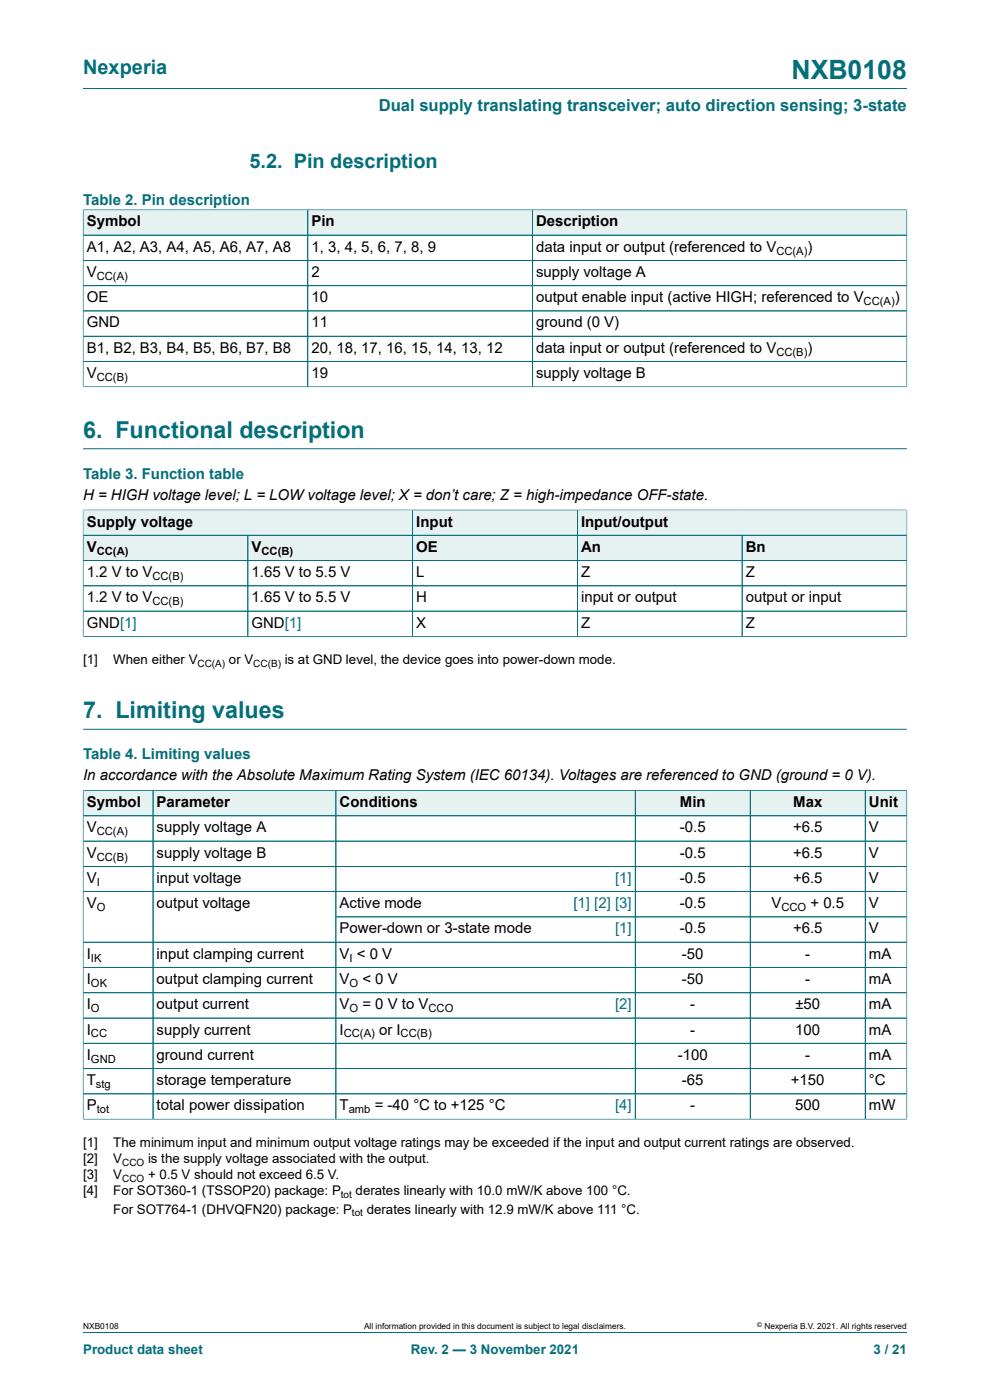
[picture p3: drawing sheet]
<svg xmlns="http://www.w3.org/2000/svg" width="210mm" height="297mm" viewBox="0 0 210 297" stroke-linecap="round" stroke-linejoin="round" font-family="sans-serif">
<defs><g id="words">
<text font-size="5.6" fill="#036f7b" x="167.9" y="16.8">NXB0108</text>
<g font-size="4.9" fill="#036f7b">
<text x="17.6" y="92.9">6. Functional description</text>
<text x="17.6" y="152.4">7. Limiting values</text>
</g>
<g font-size="4.2" fill="#036f7b">
<text x="17.6" y="15.6">Nexperia</text>
<text x="52.9" y="35.7">5.2. Pin description</text>
</g>
<text font-size="3.5" fill="#036f7b" x="80.3" y="23.7">Dual supply translating transceiver; auto direction sensing; 3-state</text>
<g font-size="3.2" fill="#036f7b">
<text x="17.6" y="43.4">Table 2. Pin description</text>
<text x="17.6" y="101.5">Table 3. Function table</text>
<text x="17.6" y="161.1">Table 4. Limiting values</text>
</g>
<g font-size="3.2">
<text x="18.4" y="48">Symbol</text>
<text x="18.4" y="53.4">A1, A2, A3, A4, A5, A6, A7, A8</text>
<text x="66.1" y="48">Pin</text>
<text x="66.1" y="53.4">1, 3, 4, 5, 6, 7, 8, 9</text>
<text x="113.7" y="48">Description</text>
<text x="113.7" y="53.4">data input or output (referenced to V</text>
<text x="171.3" y="53.4">)</text>
<text x="18.4" y="58.7">V</text>
<text x="66.1" y="58.7">2</text>
<text x="113.7" y="58.7">supply voltage A</text>
<text x="18.4" y="64.1">OE</text>
<text x="66.1" y="64.1">10</text>
<text x="113.7" y="64.1">output enable input (active HIGH; referenced to V</text>
<text x="189.8" y="64.1">)</text>
<text x="18.4" y="69.5">GND</text>
<text x="66.1" y="69.5">11</text>
<text x="113.7" y="69.5">ground (0 V)</text>
<text x="18.4" y="74.8">B1, B2, B3, B4, B5, B6, B7, B8</text>
<text x="66.1" y="74.8">20, 18, 17, 16, 15, 14, 13, 12</text>
<text x="113.7" y="74.8">data input or output (referenced to V</text>
<text x="171.3" y="74.8">)</text>
<text x="18.4" y="80.2">V</text>
<text x="66.1" y="80.2">19</text>
<text x="113.7" y="80.2">supply voltage B</text>
<text x="17.6" y="106.1">H = HIGH voltage level; L = LOW voltage level; X = don’t care; Z = high-impedance OFF-state.</text>
<text x="18.4" y="111.7">Supply voltage</text>
<text x="88.3" y="111.7">Input</text>
<text x="123.2" y="111.7">Input/output</text>
<text x="18.4" y="117.1">V</text>
<text x="53.4" y="117.1">V</text>
<text x="88.3" y="117.1">OE</text>
<text x="123.2" y="117.1">An</text>
<text x="158.2" y="117.1">Bn</text>
<text x="18.4" y="122.4">1.2 V to V</text>
<text x="53.4" y="122.4">1.65 V to 5.5 V</text>
<text x="88.3" y="122.4">L</text>
<text x="123.2" y="122.4">Z</text>
<text x="158.2" y="122.4">Z</text>
<text x="18.4" y="127.8">1.2 V to V</text>
<text x="53.4" y="127.8">1.65 V to 5.5 V</text>
<text x="88.3" y="127.8">H</text>
<text x="123.2" y="127.8">input or output</text>
<text x="158.2" y="127.8">output or input</text>
<text x="18.4" y="133.1">GND[1]</text>
<text x="53.4" y="133.1">GND[1]</text>
<text x="88.3" y="133.1">X</text>
<text x="123.2" y="133.1">Z</text>
<text x="158.2" y="133.1">Z</text>
<text x="17.6" y="165.6">In accordance with the Absolute Maximum Rating System (IEC 60134). Voltages are referenced to GND (ground = 0 V).</text>
<text x="18.4" y="171.2">Symbol</text>
<text x="33.2" y="171.2">Parameter</text>
<text x="72" y="171.2">Conditions</text>
<text x="144.2" y="171.2">Min</text>
<text x="168.3" y="171.2">Max</text>
<text x="184.3" y="171.2">Unit</text>
<text x="18.4" y="176.6">V</text>
<text x="33.2" y="176.6">supply voltage A</text>
<text x="144.2" y="176.6">-0.5</text>
<text x="168.2" y="176.6">+6.5</text>
<text x="184.3" y="176.6">V</text>
<text x="18.4" y="181.9">V</text>
<text x="33.2" y="181.9">supply voltage B</text>
<text x="144.2" y="181.9">-0.5</text>
<text x="168.2" y="181.9">+6.5</text>
<text x="184.3" y="181.9">V</text>
<text x="18.4" y="187.3">V</text>
<text x="33.2" y="187.3">input voltage</text>
<text x="144.2" y="187.3">-0.5</text>
<text x="168.2" y="187.3">+6.5</text>
<text x="184.3" y="187.3">V</text>
<text x="18.4" y="192.7">V</text>
<text x="33.2" y="192.7">output voltage</text>
<text x="72" y="192.7">Active mode</text>
<text x="144.2" y="192.7">-0.5</text>
<text x="163.6" y="192.7">V</text>
<text x="171.9" y="192.7">+ 0.5</text>
<text x="184.3" y="192.7">V</text>
<text x="18.4" y="203.4">I</text>
<text x="33.2" y="203.4">input clamping current</text>
<text x="72" y="198">Power-down or 3-state mode</text>
<text x="72" y="203.4">V &lt; 0 V</text>
<text x="144.2" y="198">-0.5</text>
<text x="144.7" y="203.4">-50</text>
<text x="168.2" y="198">+6.5</text>
<text x="170.8" y="203.4">-</text>
<text x="184.3" y="198">V</text>
<text x="184.3" y="203.4">mA</text>
<text x="18.4" y="208.7">I</text>
<text x="33.2" y="208.7">output clamping current</text>
<text x="72" y="208.7">V</text>
<text x="76.9" y="208.7">&lt; 0 V</text>
<text x="144.7" y="208.7">-50</text>
<text x="170.8" y="208.7">-</text>
<text x="184.3" y="208.7">mA</text>
<text x="18.4" y="214.1">I</text>
<text x="33.2" y="214.1">output current</text>
<text x="72" y="214.1">V</text>
<text x="76.9" y="214.1">= 0 V to V</text>
<text x="146.4" y="214.1">-</text>
<text x="168.7" y="214.1">±50</text>
<text x="184.3" y="214.1">mA</text>
<text x="18.4" y="219.5">I</text>
<text x="33.2" y="219.5">supply current</text>
<text x="72" y="219.5">I</text>
<text x="80.4" y="219.5">or I</text>
<text x="146.4" y="219.5">-</text>
<text x="168.7" y="219.5">100</text>
<text x="184.3" y="219.5">mA</text>
<text x="18.4" y="224.8">I</text>
<text x="33.2" y="224.8">ground current</text>
<text x="143.8" y="224.8">-100</text>
<text x="170.8" y="224.8">-</text>
<text x="184.3" y="224.8">mA</text>
<text x="18.4" y="230.2">T</text>
<text x="33.2" y="230.2">storage temperature</text>
<text x="144.7" y="230.2">-65</text>
<text x="167.8" y="230.2">+150</text>
<text x="184.3" y="230.2">°C</text>
<text x="18.4" y="235.6">P</text>
<text x="33.2" y="235.6">total power dissipation</text>
<text x="72" y="235.6">T</text>
<text x="79.5" y="235.6">= -40 °C to +125 °C</text>
<text x="146.4" y="235.6">-</text>
<text x="168.7" y="235.6">500</text>
<text x="184.3" y="235.6">mW</text>
</g>
<g font-size="3.2" fill="#00f">
<text x="130.5" y="187.3">[1]</text>
<text x="121.7" y="192.7">[1] [2] [3]</text>
<text x="130.5" y="198">[1]</text>
<text x="130.5" y="214.1">[2]</text>
<text x="130.5" y="235.6">[4]</text>
</g>
<g font-size="2.8">
<text x="17.6" y="141">[1]</text>
<text x="24" y="141">When either V</text>
<text x="48.6" y="141">or V</text>
<text x="60.4" y="141">is at GND level, the device goes into power-down mode.</text>
<text x="17.6" y="243.4">[1]</text>
<text x="24" y="243.4">The minimum input and minimum output voltage ratings may be exceeded if the input and output current ratings are observed.</text>
<text x="17.6" y="246.8">[2]</text>
<text x="17.6" y="250.1">[3]</text>
<text x="24" y="246.8">V</text>
<text x="24" y="250.1">V</text>
<text x="31.4" y="246.8">is the supply voltage associated with the output.</text>
<text x="31.4" y="250.1">+ 0.5 V should not exceed 6.5 V.</text>
<text x="17.6" y="253.5">[4]</text>
<text x="24" y="253.5">For SOT360-1 (TSSOP20) package: P</text>
<text x="24" y="257.5">For SOT764-1 (DHVQFN20) package: P</text>
<text x="75.4" y="253.5">derates linearly with 10.0 mW/K above 100 °C.</text>
<text x="77.8" y="257.5">derates linearly with 12.9 mW/K above 111 °C.</text>
</g>
<g font-size="2.8" fill="#036f7b">
<text x="17.6" y="287.2">Product data sheet</text>
<text x="87.2" y="287.2">Rev. 2 — 3 November 2021</text>
<text x="185.3" y="287.2">3 / 21</text>
</g>
<g font-size="2.4">
<text x="20.5" y="59.4">CC(A)</text>
<text x="164.7" y="54">CC(A)</text>
<text x="183.2" y="64.7">CC(A)</text>
<text x="164.7" y="75.5">CC(B)</text>
<text x="20.5" y="80.8">CC(B)</text>
<text x="20.5" y="117.7">CC(A)</text>
<text x="55.5" y="117.7">CC(B)</text>
<text x="32.3" y="123">CC(B)</text>
<text x="32.3" y="128.4">CC(B)</text>
<text x="20.5" y="177.2">CC(A)</text>
<text x="20.5" y="182.6">CC(B)</text>
<text x="20.5" y="187.9">I</text>
<text x="20.5" y="193.3">O</text>
<text x="165.7" y="193.3">CCO</text>
<text x="19.3" y="204">IK</text>
<text x="19.3" y="209.4">OK</text>
<text x="74.2" y="204">I</text>
<text x="74.2" y="209.4">O</text>
<text x="19.3" y="214.7">O</text>
<text x="74.2" y="214.7">O</text>
<text x="90.9" y="214.7">CCO</text>
<text x="19.3" y="220.1">CC</text>
<text x="72.9" y="220.1">CC(A)</text>
<text x="85" y="220.1">CC(B)</text>
<text x="19.3" y="225.5">GND</text>
<text x="20.4" y="230.8">stg</text>
<text x="20.5" y="236.2">tot</text>
<text x="74" y="236.2">amb</text>
</g>
<g font-size="2.1">
<text x="41.9" y="141.5">CC(A)</text>
<text x="53.7" y="141.5">CC(B)</text>
<text x="25.9" y="247.3">CCO</text>
<text x="25.9" y="250.7">CCO</text>
<text x="72.3" y="254.1">tot</text>
<text x="74.7" y="258">tot</text>
</g>
<g font-size="1.8">
<text x="17.6" y="282">NXB0108</text>
<text x="77.2" y="282">All information provided in this document is subject to legal disclaimers.</text>
<text x="162.2" y="282">Nexperia B.V. 2021. All rights reserved</text>
</g>
<text font-size="1.4" x="160.6" y="281.6">©</text>
</g></defs>
<path d="M17.6 18.8h174.8" fill="none" stroke="#036f7b" stroke-width=".21"/>
<path d="M17.7 44.6h47.5v5.2h-47.5z" fill="#e6f1f2"/>
<path d="M17.6 44.5v5.4h47.7v-5.4h-47.7" fill="none" stroke="#036f7b" stroke-width=".21"/>
<path d="M65.4 44.6h47.5v5.2h-47.5z" fill="#e6f1f2"/>
<path d="M65.3 44.5h47.6v5.4h-47.6z" fill="none" stroke="#036f7b" stroke-width=".21"/>
<path d="M113 44.6h79.3v5.2h-79.3z" fill="#e6f1f2"/>
<g fill="none" stroke="#036f7b" stroke-width=".21">
<path d="M17.6 49.9h174.8M17.6 55.2h174.8M17.6 44.6v37.5M17.7 44.5h174.7M65.3 44.6v37.5M112.9 44.5v37.6M192.4 44.5v37.6M17.6 60.6h174.8M17.6 66h174.8M17.6 71.3h174.8M17.6 76.7h174.8M17.6 82.1h174.8"/>
<path d="M17.6 95.2h174.8M17.6 108.1v5.5h69.9v-5.4h-69.9"/>
</g>
<g fill="#e6f1f2">
<path d="M17.7 108.3h69.8v5.2h-69.8z"/>
<path d="M87.6 108.3h34.8v5.2h-34.8z"/>
</g>
<path d="M122.5 108.2v5.4M192.4 108.1v5.5h-104.9v-5.4h104.9" fill="none" stroke="#036f7b" stroke-width=".21"/>
<g fill="#e6f1f2">
<path d="M122.5 108.3h69.8v5.2h-69.8z"/>
<path d="M17.7 113.6h34.8v5.3h-34.8z"/>
</g>
<path d="M17.6 113.6h35v5.3h-35z" fill="none" stroke="#036f7b" stroke-width=".21"/>
<path d="M52.7 113.6h34.8v5.3h-34.8z" fill="#e6f1f2"/>
<path d="M52.6 113.6h34.9v5.3h-34.9z" fill="none" stroke="#036f7b" stroke-width=".21"/>
<path d="M87.6 113.6h34.8v5.3h-34.8z" fill="#e6f1f2"/>
<path d="M87.5 113.6h35v5.3h-35z" fill="none" stroke="#036f7b" stroke-width=".21"/>
<path d="M122.5 113.6h34.8v5.3h-34.8z" fill="#e6f1f2"/>
<path d="M122.5 113.6h34.9v5.3h-34.9z" fill="none" stroke="#036f7b" stroke-width=".21"/>
<path d="M157.5 113.6h34.8v5.3h-34.8z" fill="#e6f1f2"/>
<g fill="none" stroke="#036f7b" stroke-width=".21">
<path d="M17.6 118.9h174.8M17.6 108.3v26.8M17.7 113.6h174.7M17.7 108.2h174.6M52.6 113.6v21.4M87.5 108.3v26.7M122.5 108.3v26.7M157.4 113.6v21.4M192.4 108.3v26.8M17.6 135h174.8M17.6 124.3h174.8M17.6 129.6h174.8"/>
<path d="M17.6 154.7h174.8"/>
</g>
<path d="M17.7 167.8h14.7v5.2h-14.7z" fill="#e6f1f2"/>
<path d="M17.6 167.6v5.5h14.9v-5.4h-14.9" fill="none" stroke="#036f7b" stroke-width=".21"/>
<path d="M32.5 167.8h38.7v5.2h-38.7z" fill="#e6f1f2"/>
<path d="M32.5 167.7h38.8v5.4h-38.8z" fill="none" stroke="#036f7b" stroke-width=".21"/>
<path d="M71.3 167.8h45.8v5.2h-45.8z" fill="#e6f1f2"/>
<path d="M117.1 167.7h-45.8v5.4h45.8" fill="none" stroke="#036f7b" stroke-width=".21"/>
<path d="M117.1 167.8h17.6v5.2h-17.6z" fill="#e6f1f2"/>
<path d="M117.1 167.7h17.7v5.4h-17.7" fill="none" stroke="#036f7b" stroke-width=".21"/>
<path d="M134.8 167.8h24.3v5.2h-24.3z" fill="#e6f1f2"/>
<path d="M134.8 167.7h24.4v5.4h-24.4z" fill="none" stroke="#036f7b" stroke-width=".21"/>
<path d="M159.2 167.8h24.3v5.2h-24.3z" fill="#e6f1f2"/>
<path d="M159.2 167.7h24.3v5.4h-24.3z" fill="none" stroke="#036f7b" stroke-width=".21"/>
<path d="M183.6 167.8h8.7v5.2h-8.7z" fill="#e6f1f2"/>
<g fill="none" stroke="#036f7b" stroke-width=".21">
<path d="M17.6 173.1h174.8M17.6 167.8v69.7M17.7 167.7h174.7M32.5 167.8v69.6M71.3 167.8v69.6M134.8 167.8v69.6M159.2 167.8v69.6M183.5 167.7v69.7M192.4 167.6v69.9M192.4 178.4h-174.8M17.6 183.8h174.8M17.6 199.9h174.8"/>
<path d="M71.3 194.5h121.1M192.4 189.2h-174.8M17.6 210.6h174.8M192.4 205.2h-174.8M192.4 216h-174.8M17.6 237.4h174.8M17.6 232.1h174.8M192.4 221.3h-174.8M192.4 226.7h-174.8M17.6 282.6h174.8"/>
</g>
<use href="#words"/>
</svg>
